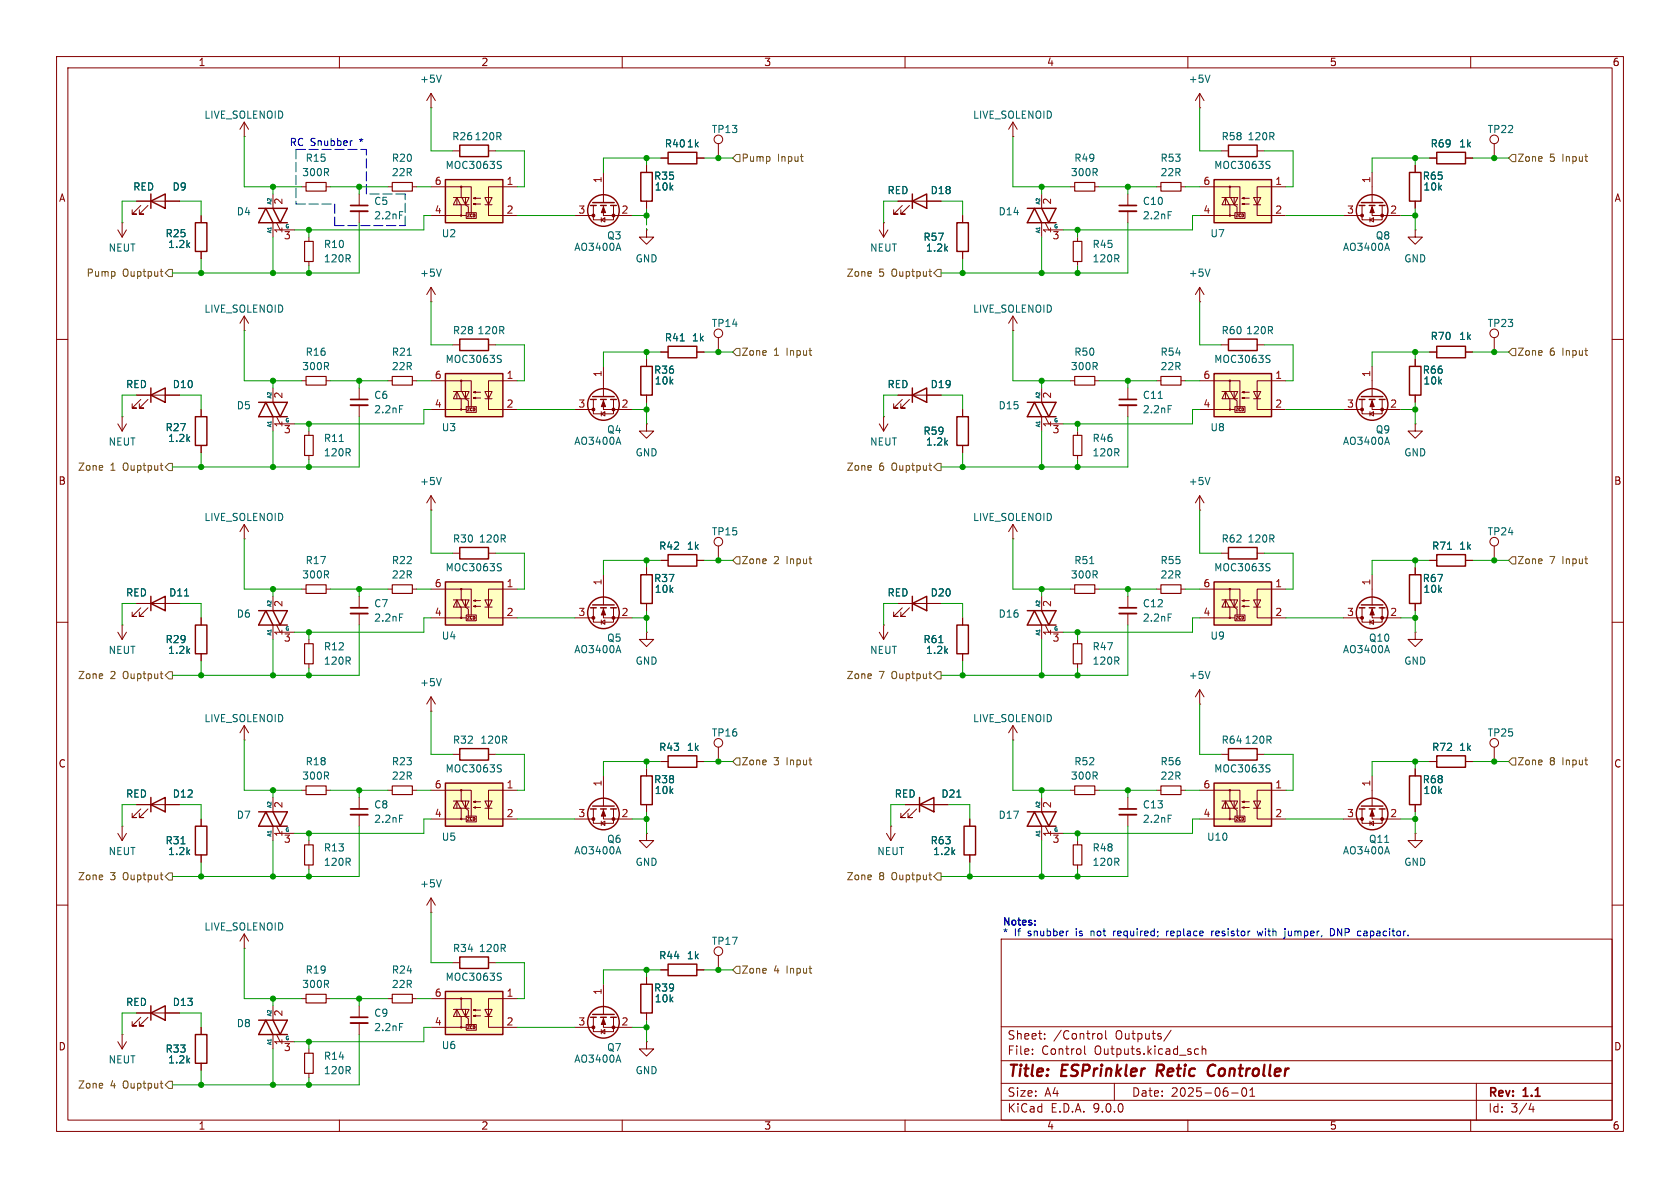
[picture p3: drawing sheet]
<svg xmlns="http://www.w3.org/2000/svg" width="297mm" height="210mm" viewBox="0 0 297 210" stroke-linecap="round" stroke-linejoin="round" font-family="sans-serif">
<defs><g id="words">
<g font-size="2.8" fill="#840000">
<text x="178" y="190.9">Title:</text>
<text x="187.7" y="190.9">ESPrinkler</text>
<text x="205.3" y="190.9">Retic</text>
<text x="215.2" y="190.9">Controller</text>
</g>
<g font-size="2.1" fill="#840000">
<text x="178" y="184">Sheet:</text>
<text x="186.2" y="184">/Control</text>
<text x="197.2" y="184">Outputs/</text>
<text x="178" y="186.7">File:</text>
<text x="184.1" y="186.7">Control</text>
<text x="193.5" y="186.7">Outputs.kicad_sch</text>
<text x="178" y="196.9">KiCad</text>
<text x="178" y="194.1">Size:</text>
<text x="184.7" y="194.1">A4</text>
<text x="185.7" y="196.9">E.D.A.</text>
<text x="193.3" y="196.9">9.0.0</text>
<text x="200" y="194.1">Date:</text>
<text x="207" y="194.1">2025-06-01</text>
<text x="263" y="194.3">Rev:</text>
<text x="263" y="196.9">Id:</text>
<text x="267.1" y="196.9">3/4</text>
<text x="269.4" y="194.3">1.1</text>
</g>
<g font-size="1.8" fill="#840000">
<text x="35" y="11.9">1</text>
<text x="85" y="11.9">2</text>
<text x="135" y="11.9">3</text>
<text x="185" y="11.9">4</text>
<text x="235" y="11.9">5</text>
<text x="285" y="11.9">6</text>
<text x="10.3" y="35.9">A</text>
<text x="285.3" y="35.9">A</text>
<text x="10.3" y="85.9">B</text>
<text x="285.3" y="85.9">B</text>
<text x="10.3" y="135.9">C</text>
<text x="285.3" y="135.9">C</text>
<text x="10.3" y="185.9">D</text>
<text x="285.3" y="185.9">D</text>
<text x="35" y="199.9">1</text>
<text x="85" y="199.9">2</text>
<text x="135" y="199.9">3</text>
<text x="185" y="199.9">4</text>
<text x="235" y="199.9">5</text>
<text x="285" y="199.9">6</text>
</g>
<g font-size="1.8" fill="#006464">
<text x="74.2" y="14.8">+5V</text>
<text x="210.1" y="14.8">+5V</text>
<text x="36" y="21.2">LIVE_SOLENOID</text>
<text x="125.7" y="23.7">TP13</text>
<text x="171.9" y="21.2">LIVE_SOLENOID</text>
<text x="262.9" y="23.7">TP22</text>
<text x="53.9" y="28.8">R15</text>
<text x="69.2" y="28.8">R20</text>
<text x="79.8" y="25">R26</text>
<text x="83.8" y="25">120R</text>
<text x="117.4" y="26.3">R40</text>
<text x="121.3" y="26.3">1k</text>
<text x="189.8" y="28.8">R49</text>
<text x="205.1" y="28.8">R53</text>
<text x="215.9" y="25">R58</text>
<text x="220.5" y="25">120R</text>
<text x="252.8" y="26.3">R69</text>
<text x="257.9" y="26.3">1k</text>
<text x="23.5" y="33.9">RED</text>
<text x="30.4" y="33.9">D9</text>
<text x="53.3" y="31.3">300R</text>
<text x="69.2" y="31.3">22R</text>
<text x="78.7" y="30.1">MOC3063S</text>
<text x="115.5" y="32">R35</text>
<text x="115.6" y="33.9">10k</text>
<text x="156.8" y="34.5">RED</text>
<text x="164.4" y="34.5">D18</text>
<text x="189.2" y="31.3">300R</text>
<text x="205.1" y="31.3">22R</text>
<text x="214.6" y="30.1">MOC3063S</text>
<text x="251.4" y="32">R65</text>
<text x="251.5" y="33.9">10k</text>
<text x="41.8" y="38.3">D4</text>
<text x="66" y="36.4">C5</text>
<text x="66" y="39">2.2nF</text>
<text x="176.4" y="38.3">D14</text>
<text x="201.9" y="36.4">C10</text>
<text x="201.9" y="39">2.2nF</text>
<text x="19.1" y="44.7">NEUT</text>
<text x="29.2" y="42.1">R25</text>
<text x="29.6" y="44">1.2k</text>
<text x="57.2" y="46.6">120R</text>
<text x="57.2" y="44">R10</text>
<text x="78" y="42.1">U2</text>
<text x="101.4" y="44.6">AO3400A</text>
<text x="107.2" y="42.5">Q3</text>
<text x="112.3" y="46.6">GND</text>
<text x="153.7" y="44.7">NEUT</text>
<text x="163.2" y="42.8">R57</text>
<text x="163.6" y="44.7">1.2k</text>
<text x="193" y="46.6">120R</text>
<text x="193" y="44">R45</text>
<text x="213.9" y="42.1">U7</text>
<text x="237.3" y="44.6">AO3400A</text>
<text x="243.1" y="42.5">Q8</text>
<text x="248.2" y="46.6">GND</text>
<text x="74.2" y="49.1">+5V</text>
<text x="210.1" y="49.1">+5V</text>
<text x="36" y="55.5">LIVE_SOLENOID</text>
<text x="80" y="59.3">R28</text>
<text x="84.3" y="59.3">120R</text>
<text x="125.7" y="58">TP14</text>
<text x="171.9" y="55.5">LIVE_SOLENOID</text>
<text x="215.9" y="59.3">R60</text>
<text x="220.2" y="59.3">120R</text>
<text x="262.9" y="58">TP23</text>
<text x="53.3" y="65.6">300R</text>
<text x="53.9" y="63.1">R16</text>
<text x="69.2" y="63.1">R21</text>
<text x="69.2" y="65.6">22R</text>
<text x="78.7" y="64.4">MOC3063S</text>
<text x="117.4" y="60.6">R41</text>
<text x="122.2" y="60.6">1k</text>
<text x="189.2" y="65.6">300R</text>
<text x="189.8" y="63.1">R50</text>
<text x="205.1" y="63.1">R54</text>
<text x="205.1" y="65.6">22R</text>
<text x="214.6" y="64.4">MOC3063S</text>
<text x="252.8" y="60.3">R70</text>
<text x="257.9" y="60.3">1k</text>
<text x="22.2" y="68.8">RED</text>
<text x="30.4" y="68.8">D10</text>
<text x="66" y="70.7">C6</text>
<text x="115.5" y="66.3">R36</text>
<text x="115.6" y="68.2">10k</text>
<text x="156.8" y="68.8">RED</text>
<text x="164.4" y="68.8">D19</text>
<text x="201.9" y="70.7">C11</text>
<text x="251.4" y="66.3">R66</text>
<text x="251.5" y="68.2">10k</text>
<text x="29.2" y="76.4">R27</text>
<text x="41.8" y="72.6">D5</text>
<text x="66" y="73.3">2.2nF</text>
<text x="78" y="76.4">U3</text>
<text x="107.2" y="76.8">Q4</text>
<text x="163.2" y="77.1">R59</text>
<text x="176.4" y="72.6">D15</text>
<text x="201.9" y="73.3">2.2nF</text>
<text x="213.9" y="76.4">U8</text>
<text x="243.1" y="76.8">Q9</text>
<text x="19.1" y="79">NEUT</text>
<text x="29.6" y="78.3">1.2k</text>
<text x="57.2" y="80.9">120R</text>
<text x="57.2" y="78.3">R11</text>
<text x="101.4" y="78.8">AO3400A</text>
<text x="112.3" y="80.9">GND</text>
<text x="153.7" y="79">NEUT</text>
<text x="163.6" y="79">1.2k</text>
<text x="193" y="80.9">120R</text>
<text x="193" y="78.3">R46</text>
<text x="237.3" y="78.8">AO3400A</text>
<text x="248.2" y="80.9">GND</text>
<text x="74.2" y="86">+5V</text>
<text x="210.1" y="86">+5V</text>
<text x="36" y="92.3">LIVE_SOLENOID</text>
<text x="125.7" y="94.8">TP15</text>
<text x="171.9" y="92.3">LIVE_SOLENOID</text>
<text x="262.9" y="94.8">TP24</text>
<text x="53.9" y="99.9">R17</text>
<text x="69.2" y="99.9">R22</text>
<text x="78.7" y="101.2">MOC3063S</text>
<text x="80" y="96.1">R30</text>
<text x="84.6" y="96.1">120R</text>
<text x="116.4" y="97.4">R42</text>
<text x="121.3" y="97.4">1k</text>
<text x="189.8" y="99.9">R51</text>
<text x="205.1" y="99.9">R55</text>
<text x="214.6" y="101.2">MOC3063S</text>
<text x="215.9" y="96.1">R62</text>
<text x="220.5" y="96.1">120R</text>
<text x="253.1" y="97.4">R71</text>
<text x="257.9" y="97.4">1k</text>
<text x="22.2" y="105.6">RED</text>
<text x="29.8" y="105.6">D11</text>
<text x="53.3" y="102.5">300R</text>
<text x="66" y="107.5">C7</text>
<text x="69.2" y="102.5">22R</text>
<text x="115.5" y="103.1">R37</text>
<text x="115.6" y="105">10k</text>
<text x="156.8" y="105.6">RED</text>
<text x="164.4" y="105.6">D20</text>
<text x="189.2" y="102.5">300R</text>
<text x="201.9" y="107.5">C12</text>
<text x="205.1" y="102.5">22R</text>
<text x="251.4" y="103.1">R67</text>
<text x="251.5" y="105">10k</text>
<text x="29.2" y="113.9">R29</text>
<text x="41.8" y="109.4">D6</text>
<text x="66" y="110.1">2.2nF</text>
<text x="78" y="113.3">U4</text>
<text x="107.2" y="113.6">Q5</text>
<text x="163.2" y="113.9">R61</text>
<text x="176.4" y="109.4">D16</text>
<text x="201.9" y="110.1">2.2nF</text>
<text x="213.9" y="113.3">U9</text>
<text x="241.9" y="113.6">Q10</text>
<text x="19.1" y="115.8">NEUT</text>
<text x="29.6" y="115.8">1.2k</text>
<text x="57.2" y="117.7">120R</text>
<text x="57.2" y="115.2">R12</text>
<text x="101.4" y="115.7">AO3400A</text>
<text x="112.3" y="117.7">GND</text>
<text x="153.7" y="115.8">NEUT</text>
<text x="163.6" y="115.8">1.2k</text>
<text x="193" y="117.7">120R</text>
<text x="193" y="115.2">R47</text>
<text x="237.3" y="115.7">AO3400A</text>
<text x="248.2" y="117.7">GND</text>
<text x="74.2" y="121.5">+5V</text>
<text x="210.1" y="120.2">+5V</text>
<text x="36" y="127.9">LIVE_SOLENOID</text>
<text x="80" y="131.7">R32</text>
<text x="84.8" y="131.7">120R</text>
<text x="125.7" y="130.4">TP16</text>
<text x="171.9" y="127.9">LIVE_SOLENOID</text>
<text x="215.9" y="131.7">R64</text>
<text x="220" y="131.7">120R</text>
<text x="262.9" y="130.4">TP25</text>
<text x="53.9" y="135.5">R18</text>
<text x="69.2" y="135.5">R23</text>
<text x="78.7" y="136.8">MOC3063S</text>
<text x="116.4" y="132.9">R43</text>
<text x="121.3" y="132.9">1k</text>
<text x="189.8" y="135.5">R52</text>
<text x="205.1" y="135.5">R56</text>
<text x="214.6" y="136.8">MOC3063S</text>
<text x="253.1" y="132.9">R72</text>
<text x="257.9" y="132.9">1k</text>
<text x="22.2" y="141.2">RED</text>
<text x="30.4" y="141.2">D12</text>
<text x="53.3" y="138">300R</text>
<text x="66" y="143.1">C8</text>
<text x="69.2" y="138">22R</text>
<text x="115.5" y="138.7">R38</text>
<text x="115.6" y="140.6">10k</text>
<text x="158.1" y="141.2">RED</text>
<text x="166.3" y="141.2">D21</text>
<text x="189.2" y="138">300R</text>
<text x="201.9" y="143.1">C13</text>
<text x="205.1" y="138">22R</text>
<text x="251.4" y="138.7">R68</text>
<text x="251.5" y="140.6">10k</text>
<text x="29.2" y="149.5">R31</text>
<text x="41.8" y="144.9">D7</text>
<text x="66" y="145.6">2.2nF</text>
<text x="78" y="148.8">U5</text>
<text x="107.2" y="149.2">Q6</text>
<text x="164.4" y="149.5">R63</text>
<text x="176.4" y="144.9">D17</text>
<text x="201.9" y="145.6">2.2nF</text>
<text x="213.3" y="148.8">U10</text>
<text x="241.9" y="149.2">Q11</text>
<text x="19.1" y="151.4">NEUT</text>
<text x="29.6" y="151.4">1.2k</text>
<text x="57.2" y="153.3">120R</text>
<text x="57.2" y="150.7">R13</text>
<text x="101.4" y="151.2">AO3400A</text>
<text x="112.3" y="153.3">GND</text>
<text x="155" y="151.4">NEUT</text>
<text x="164.9" y="151.4">1.2k</text>
<text x="193" y="153.3">120R</text>
<text x="193" y="150.7">R48</text>
<text x="237.3" y="151.2">AO3400A</text>
<text x="248.2" y="153.3">GND</text>
<text x="74.2" y="157.1">+5V</text>
<text x="36" y="164.7">LIVE_SOLENOID</text>
<text x="125.7" y="167.2">TP17</text>
<text x="53.9" y="172.3">R19</text>
<text x="69.2" y="172.3">R24</text>
<text x="78.7" y="173.6">MOC3063S</text>
<text x="80" y="168.5">R34</text>
<text x="84.6" y="168.5">120R</text>
<text x="116.4" y="169.8">R44</text>
<text x="121.3" y="169.8">1k</text>
<text x="22.2" y="178">RED</text>
<text x="30.4" y="178">D13</text>
<text x="53.3" y="174.9">300R</text>
<text x="66" y="179.9">C9</text>
<text x="69.2" y="174.9">22R</text>
<text x="115.5" y="175.5">R39</text>
<text x="115.6" y="177.4">10k</text>
<text x="41.8" y="181.8">D8</text>
<text x="66" y="182.5">2.2nF</text>
<text x="78" y="185.6">U6</text>
<text x="19.1" y="188.2">NEUT</text>
<text x="29.2" y="186.3">R33</text>
<text x="29.6" y="188.2">1.2k</text>
<text x="57.2" y="190.1">120R</text>
<text x="57.2" y="187.6">R14</text>
<text x="101.4" y="188.1">AO3400A</text>
<text x="107.2" y="186">Q7</text>
<text x="112.3" y="190.1">GND</text>
</g>
<g font-size="1.8" fill="#0000c2">
<text x="51.1" y="26">RC Snubber</text>
<text x="63.7" y="26">*</text>
<text x="177.2" y="165.7">*</text>
<text x="177.2" y="164">Notes:</text>
<text x="179.3" y="165.7">If</text>
<text x="181.8" y="165.7">snubber</text>
<text x="190.5" y="165.7">is</text>
<text x="193.4" y="165.7">not</text>
<text x="197.6" y="165.7">required;</text>
<text x="207.2" y="165.7">replace</text>
<text x="215.4" y="165.7">resistor</text>
<text x="223.8" y="165.7">with</text>
<text x="228.8" y="165.7">jumper,</text>
<text x="237" y="165.7">DNP</text>
<text x="242.1" y="165.7">capacitor.</text>
</g>
<g font-size="1.8" fill="#725600">
<text x="131" y="28.8">Pump</text>
<text x="137.4" y="28.8">Input</text>
<text x="268.2" y="28.8">Zone</text>
<text x="273.9" y="28.8">5</text>
<text x="276.3" y="28.8">Input</text>
<text x="15.2" y="49.1">Pump</text>
<text x="21.6" y="49.1">Ouptput</text>
<text x="149.6" y="49.1">Zone</text>
<text x="155.4" y="49.1">5</text>
<text x="157.7" y="49.1">Ouptput</text>
<text x="131" y="63.1">Zone</text>
<text x="136.8" y="63.1">1</text>
<text x="139.1" y="63.1">Input</text>
<text x="268.2" y="63.1">Zone</text>
<text x="273.9" y="63.1">6</text>
<text x="276.3" y="63.1">Input</text>
<text x="13.7" y="83.4">Zone</text>
<text x="19.5" y="83.4">1</text>
<text x="21.8" y="83.4">Ouptput</text>
<text x="149.6" y="83.4">Zone</text>
<text x="155.4" y="83.4">6</text>
<text x="157.7" y="83.4">Ouptput</text>
<text x="131" y="99.9">Zone</text>
<text x="136.8" y="99.9">2</text>
<text x="139.1" y="99.9">Input</text>
<text x="268.2" y="99.9">Zone</text>
<text x="273.9" y="99.9">7</text>
<text x="276.3" y="99.9">Input</text>
<text x="13.7" y="120.2">Zone</text>
<text x="19.5" y="120.2">2</text>
<text x="21.8" y="120.2">Ouptput</text>
<text x="149.6" y="120.2">Zone</text>
<text x="155.4" y="120.2">7</text>
<text x="157.7" y="120.2">Ouptput</text>
<text x="131" y="135.5">Zone</text>
<text x="136.8" y="135.5">3</text>
<text x="139.1" y="135.5">Input</text>
<text x="268.2" y="135.5">Zone</text>
<text x="273.9" y="135.5">8</text>
<text x="276.3" y="135.5">Input</text>
<text x="13.7" y="155.8">Zone</text>
<text x="19.5" y="155.8">3</text>
<text x="21.8" y="155.8">Ouptput</text>
<text x="149.6" y="155.8">Zone</text>
<text x="155.4" y="155.8">8</text>
<text x="157.7" y="155.8">Ouptput</text>
<text x="131" y="172.3">Zone</text>
<text x="136.8" y="172.3">4</text>
<text x="139.1" y="172.3">Input</text>
<text x="13.7" y="192.6">Zone</text>
<text x="19.5" y="192.6">4</text>
<text x="21.8" y="192.6">Ouptput</text>
</g>
<g font-size="1.8" fill="#a90000">
<text x="76.8" y="32.8">6</text>
<text x="89.5" y="32.8">1</text>
<text x="106.4" y="32.5" transform="rotate(-90 106.4 32.5)">1</text>
<text x="212.7" y="32.8">6</text>
<text x="225.4" y="32.8">1</text>
<text x="242.3" y="32.5" transform="rotate(-90 242.3 32.5)">1</text>
<text x="50.2" y="41.3" transform="rotate(-90 50.2 41.3)">1</text>
<text x="50.2" y="36.3" transform="rotate(-90 50.2 36.3)">2</text>
<text x="76.8" y="37.8">4</text>
<text x="89.5" y="37.8">2</text>
<text x="102.2" y="37.8">3</text>
<text x="109.8" y="37.8">2</text>
<text x="186.1" y="41.3" transform="rotate(-90 186.1 41.3)">1</text>
<text x="186.1" y="36.3" transform="rotate(-90 186.1 36.3)">2</text>
<text x="212.7" y="37.8">4</text>
<text x="225.4" y="37.8">2</text>
<text x="238.1" y="37.8">3</text>
<text x="245.7" y="37.8">2</text>
<text x="50.1" y="42.6">3</text>
<text x="186" y="42.6">3</text>
<text x="50.2" y="70.6" transform="rotate(-90 50.2 70.6)">2</text>
<text x="76.8" y="67.1">6</text>
<text x="89.5" y="67.1">1</text>
<text x="106.4" y="66.7" transform="rotate(-90 106.4 66.7)">1</text>
<text x="186.1" y="70.6" transform="rotate(-90 186.1 70.6)">2</text>
<text x="212.7" y="67.1">6</text>
<text x="225.4" y="67.1">1</text>
<text x="242.3" y="66.7" transform="rotate(-90 242.3 66.7)">1</text>
<text x="50.1" y="76.9">3</text>
<text x="50.2" y="75.6" transform="rotate(-90 50.2 75.6)">1</text>
<text x="76.8" y="72.1">4</text>
<text x="89.5" y="72.1">2</text>
<text x="102.2" y="72.1">3</text>
<text x="109.8" y="72.1">2</text>
<text x="186" y="76.9">3</text>
<text x="186.1" y="75.6" transform="rotate(-90 186.1 75.6)">1</text>
<text x="212.7" y="72.1">4</text>
<text x="225.4" y="72.1">2</text>
<text x="238.1" y="72.1">3</text>
<text x="245.7" y="72.1">2</text>
<text x="50.2" y="107.4" transform="rotate(-90 50.2 107.4)">2</text>
<text x="76.8" y="103.9">6</text>
<text x="89.5" y="103.9">1</text>
<text x="106.4" y="103.6" transform="rotate(-90 106.4 103.6)">1</text>
<text x="186.1" y="107.4" transform="rotate(-90 186.1 107.4)">2</text>
<text x="212.7" y="103.9">6</text>
<text x="225.4" y="103.9">1</text>
<text x="242.3" y="103.6" transform="rotate(-90 242.3 103.6)">1</text>
<text x="50.1" y="113.7">3</text>
<text x="50.2" y="112.5" transform="rotate(-90 50.2 112.5)">1</text>
<text x="76.8" y="109">4</text>
<text x="89.5" y="109">2</text>
<text x="102.2" y="109">3</text>
<text x="109.8" y="109">2</text>
<text x="186" y="113.7">3</text>
<text x="186.1" y="112.5" transform="rotate(-90 186.1 112.5)">1</text>
<text x="212.7" y="109">4</text>
<text x="225.4" y="109">2</text>
<text x="238.1" y="109">3</text>
<text x="245.7" y="109">2</text>
<text x="50.2" y="142.9" transform="rotate(-90 50.2 142.9)">2</text>
<text x="76.8" y="139.4">6</text>
<text x="89.5" y="139.4">1</text>
<text x="106.4" y="139.1" transform="rotate(-90 106.4 139.1)">1</text>
<text x="186.1" y="142.9" transform="rotate(-90 186.1 142.9)">2</text>
<text x="212.7" y="139.4">6</text>
<text x="225.4" y="139.4">1</text>
<text x="242.3" y="139.1" transform="rotate(-90 242.3 139.1)">1</text>
<text x="50.1" y="149.3">3</text>
<text x="50.2" y="148" transform="rotate(-90 50.2 148)">1</text>
<text x="76.8" y="144.5">4</text>
<text x="89.5" y="144.5">2</text>
<text x="102.2" y="144.5">3</text>
<text x="109.8" y="144.5">2</text>
<text x="186" y="149.3">3</text>
<text x="186.1" y="148" transform="rotate(-90 186.1 148)">1</text>
<text x="212.7" y="144.5">4</text>
<text x="225.4" y="144.5">2</text>
<text x="238.1" y="144.5">3</text>
<text x="245.7" y="144.5">2</text>
<text x="50.2" y="179.8" transform="rotate(-90 50.2 179.8)">2</text>
<text x="76.8" y="176.3">6</text>
<text x="89.5" y="176.3">1</text>
<text x="106.4" y="176" transform="rotate(-90 106.4 176)">1</text>
<text x="50.2" y="184.9" transform="rotate(-90 50.2 184.9)">1</text>
<text x="76.8" y="181.4">4</text>
<text x="89.5" y="181.4">2</text>
<text x="102.2" y="181.4">3</text>
<text x="109.8" y="181.4">2</text>
<text x="50.1" y="186.1">3</text>
</g>
<g font-size=".9" fill="#006464">
<text x="48" y="41.4" transform="rotate(-90 48 41.4)">A1</text>
<text x="48" y="36.3" transform="rotate(-90 48 36.3)">A2</text>
<text x="50.3" y="40.4">G</text>
<text x="183.9" y="41.4" transform="rotate(-90 183.9 41.4)">A1</text>
<text x="183.9" y="36.3" transform="rotate(-90 183.9 36.3)">A2</text>
<text x="186.2" y="40.4">G</text>
<text x="48" y="70.6" transform="rotate(-90 48 70.6)">A2</text>
<text x="183.9" y="70.6" transform="rotate(-90 183.9 70.6)">A2</text>
<text x="48" y="75.7" transform="rotate(-90 48 75.7)">A1</text>
<text x="50.3" y="74.7">G</text>
<text x="183.9" y="75.7" transform="rotate(-90 183.9 75.7)">A1</text>
<text x="186.2" y="74.7">G</text>
<text x="48" y="107.4" transform="rotate(-90 48 107.4)">A2</text>
<text x="183.9" y="107.4" transform="rotate(-90 183.9 107.4)">A2</text>
<text x="48" y="112.5" transform="rotate(-90 48 112.5)">A1</text>
<text x="50.3" y="111.5">G</text>
<text x="183.9" y="112.5" transform="rotate(-90 183.9 112.5)">A1</text>
<text x="186.2" y="111.5">G</text>
<text x="48" y="143" transform="rotate(-90 48 143)">A2</text>
<text x="183.9" y="143" transform="rotate(-90 183.9 143)">A2</text>
<text x="48" y="148.1" transform="rotate(-90 48 148.1)">A1</text>
<text x="50.3" y="147.1">G</text>
<text x="183.9" y="148.1" transform="rotate(-90 183.9 148.1)">A1</text>
<text x="186.2" y="147.1">G</text>
<text x="48" y="179.8" transform="rotate(-90 48 179.8)">A2</text>
<text x="48" y="184.9" transform="rotate(-90 48 184.9)">A1</text>
<text x="50.3" y="183.9">G</text>
</g>
<g font-size=".7" fill="#840000">
<text x="82.4" y="38.6">ZCD</text>
<text x="218.3" y="38.6">ZCD</text>
<text x="82.4" y="72.9">ZCD</text>
<text x="218.3" y="72.9">ZCD</text>
<text x="82.4" y="109.7">ZCD</text>
<text x="218.3" y="109.7">ZCD</text>
<text x="82.4" y="145.3">ZCD</text>
<text x="218.3" y="145.3">ZCD</text>
<text x="82.4" y="182.1">ZCD</text>
</g>
</g></defs>
<g fill="none" stroke="#840000" stroke-width=".18">
<path d="M10 10h277v190h-277zM12 12h273v186h-273zM60 10v2M110 10v2M160 10v2M210 10v2M260 10v2M101.6 38.1h3.3M104.9 36.3v2.6h3.6v-2.6M106.3 38.9l.6-.4v.7zM106.3 38.5v.7M106.7 36.3v1.8h5.1"/>
<path d="M106.7 30.5v5.3M114.3 29.2v1.3M114.3 35.6v1.2M116.8 27.9h1.3M123.2 27.9h1.3M127 25.4v2.5M114.3 40.6v1.3h1.3l-1.3 1.3-1.3-1.3h1.3M114.3 40.6h.1M127 59.7v2.5M264.2 59.7v2.5M10 60h2M20.8 74.9l.8 1.3"/>
<path d="M21.6 73.7h.1M21.6 73.7v2.5M22.4 74.9l-.8 1.3M35.6 72.4v1.3M35.6 78.7v1.3M53.3 67.3h.8M57.7 67.3h.7M68.6 67.3h.7M72.9 67.3h.8M80 61h1.3M86.4 61h1.2M116.8 62.2h1.3"/>
<path d="M123.2 62.2h1.3M237.5 72.4h3.3M240.8 70.6v2.6h3.5v-2.6M242.2 73.2l.6-.4v.7zM242.2 72.8v.7M242.6 70.6v1.8h5M242.6 64.8v5.3M250.2 63.5v1.3M250.2 69.9v1.2M252.7 62.2h1.3M259.1 62.2h1.2M285 60h2"/>
<path d="M43.2 95.3h.1M43.2 92.7l-.8 1.3M43.2 92.7l.7 1.3M43.2 92.7v2.6M10 110h2M48.3 105.4v2.6M48.3 110.5v2.5M48.9 110.5l.6 1.3h2.6M190.5 113v.8M190.5 117.3v.8M285 110h2M106.7 137.2v5.3"/>
<path d="M116.8 134.6h1.3M123.2 134.6h1.3M127 132.1v2.5M189.2 139.7h.8M193.5 139.7h.8M35.6 144.8v1.3M35.6 151.1v1.3M101.6 144.8h3.3M104.9 143v2.5h3.6v-2.5M106.3 145.5l.6-.3v.7zM106.3 145.2v.7M106.7 143v1.8h5.1"/>
<path d="M10 160h2M104.9 179.8v2.6h3.6v-2.6M106.7 179.8v1.8h5.1M106.7 174v5.3M116.8 171.5h1.3M123.2 171.5h1.3M127 168.9v2.6M177 166h108v32h-108zM285 160h2M60 198v2M101.6 181.6h3.3M106.3 182.4l.6-.4v.8z"/>
<path d="M106.3 182v.8M110 198v2M114.3 184.2v1.2h1.3l-1.3 1.3-1.3-1.3h1.3M114.3 184.2h.1M160 198v2M177 194.5h108M177 191.5h108M177 187.5h108M177 181.5h108M182.5 186.3v.1M182.5 185.5v.1M184.7 183.6v.1"/>
<path d="M184.7 182.8v.1M191.7 184.9v1.3l.3 .2M194.1 182.8l.4-.1 .3 .3v.4l-.1 .2-.4 .1-.2-.1M195.5 182.2v1.3l.2 .2M197 191.5v3M207 182.1l-1.3 2M210 198v2M211.2 186.3l.3 .1 .4-.1M211.9 185.5l-.4-.1-.3 .1M212.5 185.5l.2-.1 .4 .1 .1 .9M212.5 184.9v1.5M217.7 193.2h1.2"/>
<path d="M219.7 192.4l.2-.1a.81 .81 0 0 1 .6 .6 .81 .81 0 0 1-.3 .8l-.2 .1a.81 .81 0 0 1-.3-1.4zM221 193.8h.8M221 192.7l.4-.4v1.5M260 198v2M261 191.5v6.5M270.7 195l-.4 1.1h.9M271 195.6v1"/>
<circle cx="127" cy="24.6" r=".76"/>
<circle cx="127" cy="58.9" r=".76"/>
<circle cx="264.2" cy="58.9" r=".76"/>
<circle cx="127" cy="131.3" r=".76"/>
<circle cx="127" cy="168.1" r=".76"/>
</g>
<path d="M204.7 188.2l-.3 2M214.5 188.2a1.13 1.13 0 0 0-1 .7 1.13 1.13 0 0 0 .3 1.2l.3 .1 .5-.1" fill="none" stroke="#840000" stroke-width=".4"/>
<path d="M54.1 66.5h3.6v1.6h-3.6zM69.3 66.5h3.6v1.6h-3.6zM189.7 113.8h1.6v3.5h-1.6zM190 138.9h3.5v1.6h-3.5z" fill="none" stroke="#840000" stroke-width=".2"/>
<g fill="none" stroke="#840000" stroke-width=".25">
<path d="M104.4 36.3h1M104.8 35.8h3.8M106.2 36.3h1M107.9 36.3h1.1M113.3 30.5h2v5.1h-2zM118.1 26.9h5.1v2.1h-5.1zM81.3 59.9h5.1v2.1h-5.1zM34.5 73.7h2.1v5h-2.1zM118.1 61.2h5.1v2h-5.1zM240.3 70.6h1M240.7 70.1h3.8M242.1 70.6h1"/>
<path d="M243.8 70.6h1.1M249.2 64.8h2v5.1h-2zM254 61.2h5.1v2h-5.1zM45.7 108h5.1l-1.3 2.5-1.2-2.5M48.3 110.5l-1.3-2.5-1.3 2.5h5.1M118.1 133.6h5.1v2h-5.1zM34.5 146.1h2.1v5h-2.1zM104.4 143h1M104.8 142.5h3.8M106.2 143h1M107.9 143h1.1M104.4 179.8h1"/>
<path d="M104.8 179.3h3.8M106.2 179.8h1M107.9 179.8h1.1M118.1 170.4h5.1v2.1h-5.1z"/>
<circle cx="106.7" cy="37.2" r="2.79"/>
<circle cx="242.6" cy="71.5" r="2.79"/>
<circle cx="106.7" cy="143.9" r="2.79"/>
<circle cx="106.7" cy="180.7" r="2.79"/>
</g>
<g fill="#840000" stroke="#840000" stroke-width=".18">
<path d="M106.7 143.3l.4 1h-.8z"/>
<path d="M106.7 180.1l.4 1h-.8z"/>
<path d="M106.7 36.6l.4 1h-.8z"/>
<path d="M242.6 70.9l.4 1h-.8z"/>
<circle cx="104.9" cy="144.8" r=".25"/>
<circle cx="108.5" cy="144.8" r=".25"/>
<circle cx="104.9" cy="181.6" r=".25"/>
<circle cx="108.5" cy="181.6" r=".25"/>
<circle cx="104.9" cy="38.1" r=".25"/>
<circle cx="108.5" cy="38.1" r=".25"/>
<circle cx="240.8" cy="72.4" r=".25"/>
<circle cx="244.3" cy="72.4" r=".25"/>
</g>
<path d="M109.3 43l.4 1.3M72 62.8h.7M120.3 60.3h.7M245.2 77.3l.4 1.3M32 149.2h.7M109.3 149.7l.4 1.2M109.3 186.5l.4 1.3" fill="none" stroke="#006464" stroke-width=".18"/>
<path d="M78.7 31.8h10.2v7.6h-10.2z" fill="#ffffc2"/>
<g fill="none" stroke="#840000" stroke-width=".18">
<path d="M53.3 33h.8M57.7 33h.7M76.2 33h5.3v1.9M80 26.7h1.3M80.1 34.9h2.8l-.6 1.3-.6-1.3M80.8 34.9v1.3M81.4 36.2l-.6-1.3-.7 1.3h2.8M81.5 33h1.8v4.6M81.5 36.2v1.9h-5.3M81.5 38.1h.9M82.3 34.9v1.3l.5 .4v1M82.4 37.6h1.8v1h-1.8z"/>
<path d="M83.7 35.1l.4-.2v.3l-.4-.1h1.3M83.7 36.1l.4-.2v.3l-.4-.1h1.3M85.7 34.9h1.3l-.6 1.3zM85.7 36.2h1.3M86.4 26.7h1.2M91.4 33h-5v5.1h5M237.5 38.1h3.3M240.8 36.3v2.6h3.5v-2.6M242.2 38.9l.6-.4v.7zM242.2 38.5v.7M242.6 36.3v1.8h5M242.6 30.5v5.3"/>
<path d="M250.2 29.2v1.3M250.2 35.6v1.2M252.7 27.9h1.3M259.1 27.9h1.2M264.2 25.4v2.5M43.2 58.4h.1M43.2 55.9l-.8 1.3M43.2 55.9l.7 1.3M43.2 55.9v2.5M250.2 40.6v1.3h1.3l-1.3 1.3-1.3-1.3h1.3M250.2 40.6h.1M20.8 111.8l.8 1.2"/>
<path d="M21.6 110.5h.1M21.6 110.5v2.5M22.4 111.8l-.8 1.2M24.1 106.7h7.6M24.9 107.4l-1.5 1.6h.7h-.7v-.8M26.2 107.4l-1.6 1.6h.8h-.8v-.8M35.6 109.2v1.3M35.6 115.6v1.2"/>
<circle cx="81.5" cy="38.1" r=".13"/>
<circle cx="81.5" cy="33" r=".13"/>
<circle cx="264.2" cy="24.6" r=".76"/>
</g>
<g fill="none" stroke="#840000" stroke-width=".25">
<path d="M78.7 31.8h10.2v7.6h-10.2zM81.3 25.7h5.1v2h-5.1zM240.3 36.3h1M240.7 35.8h3.8M242.1 36.3h1M243.8 36.3h1.1M249.2 30.5h2v5.1h-2zM254 26.9h5.1v2.1h-5.1zM26.7 106.7l2.5-1.3v2.6zM26.7 105.4v2.6M34.5 110.5h2.1v5.1h-2.1z"/>
<circle cx="242.6" cy="37.2" r="2.79"/>
</g>
<path d="M88.1 28.5l.5 .1M88.4 29.2l.2 .2-.2 .4M245.2 43l.4 1.3M32.6 105.4h.8" fill="none" stroke="#006464" stroke-width=".18"/>
<g fill="#840000" stroke="#840000" stroke-width=".18">
<path d="M242.6 36.6l.4 1h-.8z"/>
<circle cx="240.8" cy="38.1" r=".25"/>
<circle cx="244.3" cy="38.1" r=".25"/>
</g>
<path d="M54.1 32.3h3.6v1.5h-3.6z" fill="none" stroke="#840000" stroke-width=".2"/>
<path d="M214.6 31.8h10.2v7.6h-10.2z" fill="#ffffc2"/>
<g fill="none" stroke="#840000" stroke-width=".18">
<path d="M212.1 33h5.3v1.9M216 34.9h2.8l-.6 1.3-.6-1.3M216.7 34.9v1.3M217.3 36.2l-.6-1.3-.7 1.3h2.8M217.4 33h1.8v4.6M217.4 36.2v1.9h-5.3M217.4 38.1h.9M218.2 34.9v1.3l.5 .4v1M218.3 37.6h1.8v1h-1.8zM219.6 35.1l.4-.2v.3l-.4-.1h1.3M219.6 36.1l.4-.2v.3l-.4-.1h1.3M221.6 34.9h1.3l-.7 1.3z"/>
<path d="M221.6 36.2h1.3M227.3 33h-5.1v5.1h5.1M212.1 53.3h.1M212.1 50.8l-.8 1.3M212.1 50.8l.8 1.3M212.1 50.8v2.5M215.9 61h1.3M222.2 61h1.3"/>
<circle cx="217.4" cy="38.1" r=".13"/>
<circle cx="217.4" cy="33" r=".13"/>
</g>
<path d="M214.6 31.8h10.2v7.6h-10.2zM217.2 59.9h5v2.1h-5z" fill="none" stroke="#840000" stroke-width=".25"/>
<path d="M224 28.5l.5 .1M224.3 29.2l.2 .2-.2 .4M213.9 47.6l-.4 1.2" fill="none" stroke="#006464" stroke-width=".18"/>
<path d="M214.6 66h10.2v7.7h-10.2z" fill="#ffffc2"/>
<g fill="none" stroke="#840000" stroke-width=".18">
<path d="M76.2 19.1h.1M76.2 16.5v2.6M76.2 16.5l-.8 1.3M76.2 16.5l.8 1.3M212.1 19.1h.1M212.1 16.5v2.6M212.1 16.5l-.8 1.3M212.1 16.5l.8 1.3M43.2 24.1h.1M43.2 21.6l-.8 1.3M43.2 21.6l.7 1.3M43.2 21.6v2.5"/>
<path d="M48.3 34.3v2.5M48.3 39.4v2.5M48.9 39.4l.6 1.2h2.6M63.5 34.3v2M63.5 37.3v2.1M68.6 33h.7M72.9 33h.8M189.2 33h.8M193.5 33h.8M199.4 34.3v2M199.4 37.3v2.1M204.5 33h.7"/>
<path d="M208.8 33h.7M215.9 26.7h1.3M222.2 26.7h1.3M54.6 41.9v.8M54.6 46.2v.8M76.2 53.3h.1M76.2 50.8l-.8 1.3M76.2 50.8l.8 1.3M76.2 50.8v2.5M199.4 68.6v2M199.4 71.6v2.1M204.5 67.3h.7"/>
<path d="M208.8 67.3h.7M212.1 67.3h5.3v1.9M216 69.2h2.8l-.6 1.3-.6-1.3M216.7 69.2v1.3M217.3 70.5l-.6-1.3-.7 1.3h2.8M217.4 67.3h1.8v4.6M217.4 70.5v1.9h-5.3M217.4 72.4h.9M218.2 69.2v1.3l.5 .4v1M218.3 71.9h1.8v1h-1.8zM219.6 69.3l.4-.1v.3l-.4-.2h1.3M219.6 70.4l.4-.2v.3l-.4-.1h1.3"/>
<path d="M221.6 69.2h1.3l-.7 1.3zM221.6 70.5h1.3M227.3 67.3h-5.1v5.1h5.1M250.2 74.9v1.3h1.3l-1.3 1.3-1.3-1.3h1.3M250.2 74.9h.1M212.1 90.2h.1M212.1 87.6v2.6M212.1 87.6l-.8 1.3M212.1 87.6l.8 1.3M252.7 99.1h1.3M259.1 99.1h1.2M54.6 113v.8"/>
<path d="M54.6 117.3v.8M189.2 104.1h.8M193.5 104.1h.8M199.4 105.4v2M199.4 108.5v2M204.5 104.1h.7M208.8 104.1h.7M237.5 109.2h3.3M240.8 107.4v2.6h3.5v-2.6M242.2 110l.6-.4v.8zM242.2 109.6v.8M242.6 107.4v1.8h5"/>
<path d="M242.6 101.6v5.3M250.2 100.3v1.3M250.2 106.7v1.3M204.5 139.7h.7M208.8 139.7h.7M212.1 124.5h.1M212.1 121.9l-.8 1.3M212.1 121.9l.8 1.3M212.1 121.9v2.6M215.9 133.4h1.3M222.2 133.4h1.3M242.6 137.2v5.3"/>
<path d="M250.2 135.9v1.3M252.7 134.6h1.3M259.1 134.6h1.2M199.4 141v2M199.4 144v2.1M237.5 144.8h3.3M240.8 143v2.5h3.5v-2.5M242.2 145.5l.6-.3v.7zM242.2 145.2v.7M242.6 143v1.8h5M250.2 147.3v1.3h1.3l-1.3 1.3-1.3-1.3h1.3M250.2 147.3h.1"/>
<path d="M250.2 142.2v1.3"/>
<circle cx="217.4" cy="67.3" r=".13"/>
<circle cx="217.4" cy="72.4" r=".13"/>
</g>
<g fill="none" stroke="#840000" stroke-width=".25">
<path d="M45.7 36.8h5.1l-1.3 2.6-1.2-2.6M48.3 39.4l-1.3-2.6-1.3 2.6h5.1M217.2 25.7h5v2h-5zM214.6 66h10.2v7.7h-10.2zM254 98h5.1v2.1h-5.1zM240.3 107.4h1M240.7 106.9h3.8M242.1 107.4h1M243.8 107.4h1.1M249.2 101.6h2v5.1h-2zM217.2 132.3h5v2.1h-5zM249.2 137.2h2v5h-2z"/>
<path d="M254 133.6h5.1v2h-5.1zM240.3 143h1M240.7 142.5h3.8M242.1 143h1M243.8 143h1.1"/>
<circle cx="242.6" cy="108.3" r="2.79"/>
<circle cx="242.6" cy="143.9" r="2.79"/>
</g>
<g fill="none" stroke="#006464" stroke-width=".18">
<path d="M78 13.3l-.4 1.2M213.9 13.3l-.4 1.2M70.6 37.4h.6M206.5 37.4h.6M78 47.6l-.4 1.2M204.8 70.4h.7M206.5 71.7h.6M224 62.8l.5 .1M224.3 63.5l.2 .2-.2 .4M192.6 99.6h.8M213.9 84.4l-.4 1.3M255.9 97.1h.7"/>
<path d="M206.5 108.5h.6M213.9 118.7l-.4 1.3M245.2 114.1l.4 1.3M206.5 144.1h.6M245.2 149.7l.4 1.2"/>
</g>
<path d="M62 36.3h3M197.9 36.3h3M197.9 70.6h3M197.9 107.4h3M197.9 143h3" fill="none" stroke="#840000" stroke-width=".3"/>
<path d="M62 37.3h3M197.9 37.3h3M197.9 71.6h3M197.9 108.5h3M197.9 144h3" fill="none" stroke="#840000" stroke-width=".33"/>
<g fill="#840000" stroke="#840000" stroke-width=".18">
<path d="M242.6 143.3l.4 1h-.8z"/>
<path d="M242.6 107.7l.4 1h-.8z"/>
<circle cx="240.8" cy="144.8" r=".25"/>
<circle cx="244.3" cy="144.8" r=".25"/>
<circle cx="240.8" cy="109.2" r=".25"/>
<circle cx="244.3" cy="109.2" r=".25"/>
</g>
<path d="M69.3 32.3h3.6v1.5h-3.6zM190 32.3h3.5v1.5h-3.5zM205.2 32.3h3.6v1.5h-3.6zM53.8 42.7h1.6v3.5h-1.6zM205.2 66.5h3.6v1.6h-3.6zM53.8 113.8h1.6v3.5h-1.6zM190 103.4h3.5v1.5h-3.5zM205.2 103.4h3.6v1.5h-3.6zM205.2 138.9h3.6v1.6h-3.6z" fill="none" stroke="#840000" stroke-width=".2"/>
<path d="M214.6 138.4h10.2v7.7h-10.2z" fill="#ffffc2"/>
<g fill="none" stroke="#840000" stroke-width=".18">
<path d="M215.9 97.8h1.3M222.2 97.8h1.3M212.1 139.7h5.3v1.9M217.4 139.7h1.8v4.6M227.3 139.7h-5.1v5.1h5.1M216 141.6h2.8l-.6 1.3-.6-1.3M216.7 141.6v1.3M217.3 142.9l-.6-1.3-.7 1.3h2.8M217.4 142.9v1.9h-5.3M217.4 144.8h.9M218.2 141.6v1.3l.5 .4v1M218.3 144.3h1.8v1h-1.8z"/>
<path d="M219.6 141.7l.4-.1v.3l-.4-.2h1.3M219.6 142.7l.4-.1v.3l-.4-.2h1.3M221.6 141.6h1.3l-.7 1.3zM221.6 142.9h1.3"/>
<circle cx="217.4" cy="139.7" r=".13"/>
<circle cx="217.4" cy="144.8" r=".13"/>
</g>
<path d="M217.2 96.8h5v2h-5zM214.6 138.4h10.2v7.7h-10.2z" fill="none" stroke="#840000" stroke-width=".25"/>
<path d="M224 135.2l.5 .1M224.3 135.9l.2 .2-.2 .4" fill="none" stroke="#006464" stroke-width=".18"/>
<path d="M214.6 102.9h10.2v7.6h-10.2z" fill="#ffffc2"/>
<g fill="none" stroke="#840000" stroke-width=".18">
<path d="M156.2 39.4h.1M156.2 39.4v2.5M158.7 35.6h7.7M159.5 36.3l-1.5 1.5h.7h-.7v-.7M160.8 36.3l-1.5 1.5h.7h-.7v-.7M170.2 38.1v1.3M179.1 24.1h.1M179.1 21.6l-.8 1.3M179.1 21.6l.7 1.3M179.1 21.6v2.5M184.1 34.3v2.5M184.1 39.4v2.5"/>
<path d="M184.8 39.4l.6 1.2h2.6M155.4 40.6l.8 1.3M157 40.6l-.8 1.3M170.2 44.5v1.2M179.1 58.4h.1M179.1 55.9v2.5M179.1 55.9l-.8 1.3M179.1 55.9l.7 1.3M48.3 68.6v2.5M48.3 73.7v2.5M48.9 73.7l.6 1.2h2.6M54.6 76.2v.8"/>
<path d="M63.5 68.6v2M63.5 71.6v2.1M101.6 72.4h3.3M104.9 70.6v2.6h3.6v-2.6M106.3 73.2l.6-.4v.7zM106.3 72.8v.7M106.7 70.6v1.8h5.1M106.7 64.8v5.3M114.3 74.9v1.3h1.3l-1.3 1.3-1.3-1.3h1.3M114.3 74.9h.1M155.4 74.9l.8 1.3M156.2 73.7h.1"/>
<path d="M156.2 73.7v2.5M157 74.9l-.8 1.3M158.7 69.9h7.7M159.5 70.6l-1.5 1.5h.7h-.7v-.7M160.8 70.6l-1.5 1.5h.7h-.7v-.7M170.2 72.4v1.3M170.2 78.7v1.3M184.1 68.6v2.5M184.1 73.7v2.5M184.8 73.7l.6 1.2h2.6M189.2 67.3h.8M190.5 76.2v.8"/>
<path d="M193.5 67.3h.8M54.6 80.5v.8M190.5 80.5v.8M264.2 96.5v2.6M53.3 104.1h.8M57.7 104.1h.7M63.5 105.4v2M63.5 108.5v2M68.6 104.1h.7M72.9 104.1h.8M114.3 100.3v1.3M114.3 106.7v1.3"/>
<path d="M155.4 111.8l.8 1.2M156.2 110.5h.1M156.2 110.5v2.5M157 111.8l-.8 1.2M158.7 106.7h7.7M159.5 107.4l-1.5 1.6h.7h-.7v-.8M160.8 107.4l-1.5 1.6h.7h-.7v-.8M170.2 109.2v1.3M170.2 115.6v1.2M212.1 104.1h5.3v1.9M216 106h2.8l-.6 1.3-.6-1.3M216.7 106v1.3"/>
<path d="M217.3 107.3l-.6-1.3-.7 1.3h2.8M217.4 104.1h1.8v4.6M217.4 107.3v1.9h-5.3M217.4 109.2h.9M218.2 106v1.3l.5 .4v1M218.3 108.7h1.8v1h-1.8zM219.6 106.2l.4-.2v.3l-.4-.1h1.3M219.6 107.2l.4-.1v.2l-.4-.1h1.3M221.6 106h1.3l-.7 1.3zM221.6 107.3h1.3M227.3 104.1h-5.1v5.1h5.1M250.2 111.8v1.2h1.3l-1.3 1.3-1.3-1.3h1.3"/>
<path d="M250.2 111.8h.1M264.2 132.1v2.5M63.5 141v2M63.5 144v2.1M156.7 147.3l.8 1.3M157.5 146.1h.1M157.5 146.1v2.5M158.2 147.3l-.7 1.3M160 142.2h7.6M160.8 143l-1.5 1.5h.7h-.7v-.7M162.1 143l-1.6 1.5h.8h-.8v-.7M171.4 144.8v1.3"/>
<path d="M171.4 151.1v1.3"/>
<circle cx="264.2" cy="95.8" r=".76"/>
<circle cx="217.4" cy="109.2" r=".13"/>
<circle cx="217.4" cy="104.1" r=".13"/>
<circle cx="264.2" cy="131.3" r=".76"/>
</g>
<g fill="none" stroke="#840000" stroke-width=".25">
<path d="M161.3 35.6l2.5-1.3v2.5zM161.3 34.3v2.5M169.2 39.4h2v5.1h-2zM181.6 36.8h5.1l-1.3 2.6-1.3-2.6M184.1 39.4l-1.2-2.6-1.3 2.6h5.1M45.7 71.1h5.1l-1.3 2.6-1.2-2.6M48.3 73.7l-1.3-2.6-1.3 2.6h5.1M104.4 70.6h1M104.8 70.1h3.8M106.2 70.6h1M107.9 70.6h1.1M161.3 69.9l2.5-1.3v2.5z"/>
<path d="M161.3 68.6v2.5M169.2 73.7h2v5h-2zM181.6 71.1h5.1l-1.3 2.6-1.3-2.6M184.1 73.7l-1.2-2.6-1.3 2.6h5.1M113.3 101.6h2v5.1h-2zM161.3 106.7l2.5-1.3v2.6zM161.3 105.4v2.6M169.2 110.5h2v5.1h-2zM214.6 102.9h10.2v7.6h-10.2zM162.6 142.2l2.5-1.2v2.5zM162.6 141v2.5M170.4 146.1h2.1v5h-2.1z"/>
<circle cx="106.7" cy="71.5" r="2.79"/>
</g>
<path d="M60 78h.7M70.6 71.7h.6M109.3 77.3l.4 1.3M224 99.6l.5 .1M70.6 108.5h.6M166 113.6h.7M224.3 100.3l.2 .2-.2 .4M70.6 144.1h.6M169.2 140.9h.7" fill="none" stroke="#006464" stroke-width=".18"/>
<path d="M62 70.6h3M62 107.4h3M62 143h3" fill="none" stroke="#840000" stroke-width=".3"/>
<path d="M62 71.6h3M62 108.5h3M62 144h3" fill="none" stroke="#840000" stroke-width=".33"/>
<path d="M53.8 77h1.6v3.5h-1.6zM189.7 77h1.6v3.5h-1.6zM190 66.5h3.5v1.6h-3.5zM54.1 103.4h3.6v1.5h-3.6zM69.3 103.4h3.6v1.5h-3.6z" fill="none" stroke="#840000" stroke-width=".2"/>
<g fill="#840000" stroke="#840000" stroke-width=".18">
<path d="M106.7 70.9l.4 1h-.8z"/>
<circle cx="104.9" cy="72.4" r=".25"/>
<circle cx="108.5" cy="72.4" r=".25"/>
</g>
<path d="M78.7 66h10.2v7.7h-10.2z" fill="#ffffc2"/>
<g fill="none" stroke="#840000" stroke-width=".18">
<path d="M76.2 67.3h5.3v1.9M80.1 69.2h2.8l-.6 1.3-.6-1.3M80.8 69.2v1.3M81.4 70.5l-.6-1.3-.7 1.3h2.8M81.5 67.3h1.8v4.6M81.5 70.5v1.9h-5.3M81.5 72.4h.9M82.3 69.2v1.3l.5 .4v1M82.4 71.9h1.8v1h-1.8zM83.7 69.3l.4-.1v.3l-.4-.2h1.3M83.7 70.4l.4-.2v.3l-.4-.1h1.3M85.7 69.2h1.3l-.6 1.3z"/>
<path d="M85.7 70.5h1.3M91.4 67.3h-5v5.1h5M76.2 90.2h.1M76.2 87.6l-.8 1.3M76.2 87.6l.8 1.3M76.2 87.6v2.6M80 97.8h1.3M86.4 97.8h1.2M68.6 139.7h.7M72.9 139.7h.8M76.2 125.7h.1M76.2 123.2v2.5"/>
<path d="M76.2 123.2l-.8 1.3M76.2 123.2l.8 1.3M76.2 158.8v2.5M76.2 158.8l-.8 1.2M76.2 158.8l.8 1.2M76.2 161.3h.1"/>
<circle cx="81.5" cy="67.3" r=".13"/>
<circle cx="81.5" cy="72.4" r=".13"/>
</g>
<path d="M78.7 66h10.2v7.7h-10.2zM81.3 96.8h5.1v2h-5.1z" fill="none" stroke="#840000" stroke-width=".25"/>
<path d="M88.1 62.8l.5 .1M88.4 63.5l.2 .2-.2 .4M78 84.4l-.4 1.3M78 120l-.4 1.2M78 155.5l-.4 1.3" fill="none" stroke="#006464" stroke-width=".18"/>
<path d="M69.3 138.9h3.6v1.6h-3.6z" fill="none" stroke="#840000" stroke-width=".2"/>
<path d="M78.7 102.9h10.2v7.6h-10.2z" fill="#ffffc2"/>
<g fill="none" stroke="#840000" stroke-width=".18">
<path d="M179.1 95.3h.1M179.1 92.7l-.8 1.3M179.1 92.7l.7 1.3M179.1 92.7v2.6M76.2 104.1h5.3v1.9M80.1 106h2.8l-.6 1.3-.6-1.3M80.8 106v1.3M81.4 107.3l-.6-1.3-.7 1.3h2.8M81.5 104.1h1.8v4.6M81.5 107.3v1.9h-5.3M81.5 109.2h.9M82.3 106v1.3l.5 .4v1"/>
<path d="M82.4 108.7h1.8v1h-1.8zM83.7 106.2l.4-.2v.3l-.4-.1h1.3M83.7 107.2l.4-.1v.2l-.4-.1h1.3M85.7 106h1.3l-.6 1.3zM85.7 107.3h1.3M91.4 104.1h-5v5.1h5"/>
<circle cx="81.5" cy="109.2" r=".13"/>
<circle cx="81.5" cy="104.1" r=".13"/>
</g>
<path d="M78.7 102.9h10.2v7.6h-10.2z" fill="none" stroke="#840000" stroke-width=".25"/>
<path d="M88.1 99.6l.5 .1M88.4 100.3l.2 .2-.2 .4" fill="none" stroke="#006464" stroke-width=".18"/>
<path d="M78.7 138.4h10.2v7.7h-10.2z" fill="#ffffc2"/>
<g fill="none" stroke="#840000" stroke-width=".18">
<path d="M190.5 41.9v.8M190.5 46.2v.8M116.8 99.1h1.3M123.2 99.1h1.3M127 96.5v2.6M101.6 109.2h3.3M104.9 107.4v2.6h3.6v-2.6M106.3 110l.6-.4v.8zM106.3 109.6v.8M106.7 107.4v1.8h5.1M106.7 101.6v5.3M114.3 111.8v1.2h1.3l-1.3 1.3-1.3-1.3h1.3"/>
<path d="M114.3 111.8h.1M76.2 139.7h5.3v1.9M80 133.4h1.3M81.5 139.7h1.8v4.6M86.4 133.4h1.2M91.4 139.7h-5v5.1h5M80.1 141.6h2.8l-.6 1.3-.6-1.3M80.8 141.6v1.3M81.4 142.9l-.6-1.3-.7 1.3h2.8M81.5 142.9v1.9h-5.3M81.5 144.8h.9M82.3 141.6v1.3l.5 .4v1"/>
<path d="M82.4 144.3h1.8v1h-1.8zM83.7 141.7l.4-.1v.3l-.4-.2h1.3M83.7 142.7l.4-.1v.3l-.4-.2h1.3M85.7 141.6h1.3l-.6 1.3zM85.7 142.9h1.3M63.5 177.8v2M68.6 176.5h.7M72.9 176.5h.8M63.5 180.8v2.1"/>
<circle cx="127" cy="95.8" r=".76"/>
<circle cx="81.5" cy="139.7" r=".13"/>
<circle cx="81.5" cy="144.8" r=".13"/>
</g>
<g fill="none" stroke="#840000" stroke-width=".25">
<path d="M118.1 98h5.1v2.1h-5.1zM104.4 107.4h1M104.8 106.9h3.8M106.2 107.4h1M107.9 107.4h1.1M78.7 138.4h10.2v7.7h-10.2zM81.3 132.3h5.1v2.1h-5.1z"/>
<circle cx="106.7" cy="108.3" r="2.79"/>
</g>
<path d="M109.3 114.1l.4 1.3M88.1 135.2l.5 .1M88.4 135.9l.2 .2-.2 .4M70.6 180.9h.6" fill="none" stroke="#006464" stroke-width=".18"/>
<g fill="#840000" stroke="#840000" stroke-width=".18">
<path d="M106.7 107.7l.4 1h-.8z"/>
<circle cx="104.9" cy="109.2" r=".25"/>
<circle cx="108.5" cy="109.2" r=".25"/>
</g>
<path d="M62 179.8h3" fill="none" stroke="#840000" stroke-width=".3"/>
<path d="M62 180.8h3" fill="none" stroke="#840000" stroke-width=".33"/>
<path d="M189.7 42.7h1.6v3.5h-1.6zM69.3 175.8h3.6v1.5h-3.6z" fill="none" stroke="#840000" stroke-width=".2"/>
<path d="M78.7 175.3h10.2v7.6h-10.2z" fill="#ffffc2"/>
<g fill="none" stroke="#840000" stroke-width=".18">
<path d="M21.6 39.4h.1M21.6 39.4v2.5M24.1 35.6h7.6M24.9 36.3l-1.5 1.5h.7h-.7v-.7M26.2 36.3l-1.6 1.5h.8h-.8v-.7M35.6 38.1v1.3M114.3 29.2v1.3M114.3 35.6v1.2M116.8 27.9h1.3M123.2 27.9h1.3M158.7 35.6h2.6M163.8 35.6h2.6"/>
<path d="M170.2 38.1v1.3M250.2 29.2v1.3M250.2 35.6v1.2M252.7 27.9h1.3M259.1 27.9h1.2M20.8 40.6l.8 1.3M22.4 40.6l-.8 1.3M35.6 44.5v1.2M170.2 44.5v1.2M24.1 69.9h7.6M24.9 70.6l-1.5 1.5h.7h-.7v-.7M26.2 70.6l-1.6 1.5h.8h-.8v-.7"/>
<path d="M35.6 72.4v1.3M35.6 78.7v1.3M114.3 63.5v1.3M114.3 69.9v1.2M116.8 62.2h1.3M123.2 62.2h1.3M158.7 69.9h2.6M163.8 69.9h2.6M170.2 72.4v1.3M170.2 78.7v1.3M250.2 63.5v1.3M250.2 69.9v1.2"/>
<path d="M252.7 62.2h1.3M259.1 62.2h1.2M116.8 99.1h1.3M123.2 99.1h1.3M252.7 99.1h1.3M259.1 99.1h1.2M24.1 106.7h2.6M29.2 106.7h2.5M35.6 109.2v1.3M35.6 115.6v1.2M114.3 100.3v1.3M114.3 106.7v1.3"/>
<path d="M158.7 106.7h2.6M163.8 106.7h2.6M170.2 109.2v1.3M170.2 115.6v1.2M184.1 105.4v2.6M184.1 110.5v2.5M184.8 110.5l.6 1.3h2.6M250.2 100.3v1.3M250.2 106.7v1.3M43.2 130.8h.1M43.2 128.3l-.8 1.2M43.2 128.3l.7 1.2"/>
<path d="M43.2 128.3v2.5M53.3 139.7h.8M57.7 139.7h.7M114.3 135.9v1.3M116.8 134.6h1.3M123.2 134.6h1.3M179.1 130.8h.1M179.1 128.3l-.8 1.2M179.1 128.3l.7 1.2M179.1 128.3v2.5M250.2 135.9v1.3M252.7 134.6h1.3"/>
<path d="M259.1 134.6h1.2M20.8 147.3l.8 1.3M21.6 146.1h.1M21.6 146.1v2.5M22.4 147.3l-.8 1.3M24.1 142.2h7.6M24.9 143l-1.5 1.5h.7h-.7v-.7M26.2 143l-1.6 1.5h.8h-.8v-.7M35.6 144.8v1.3M35.6 151.1v1.3M48.3 141v2.5M48.3 146.1v2.5"/>
<path d="M48.9 146.1l.6 1.2h2.6M54.6 148.6v.8M54.6 152.9v.8M114.3 147.3v1.3h1.3l-1.3 1.3-1.3-1.3h1.3M114.3 147.3h.1M114.3 142.2v1.3M160 142.2h2.6M165.1 142.2h2.5M171.4 144.8v1.3M171.4 151.1v1.3M184.1 141v2.5M184.1 146.1v2.5"/>
<path d="M184.8 146.1l.6 1.2h2.6M190.5 148.6v.8M190.5 152.9v.8M250.2 142.2v1.3M24.1 179.1h7.6M24.9 179.8l-1.5 1.6h.7h-.7v-.8M26.2 179.8l-1.6 1.6h.8h-.8v-.8M43.2 167.6h.1M43.2 165.1v2.5M43.2 165.1l-.8 1.3M43.2 165.1l.7 1.3M48.3 177.8v2.5"/>
<path d="M53.3 176.5h.8M57.7 176.5h.7M76.2 176.5h5.3v1.9M80 170.2h1.3M80.1 178.4h2.8l-.6 1.3-.6-1.3M80.8 178.4v1.3M81.4 179.7l-.6-1.3-.7 1.3h2.8M81.5 176.5h1.8v4.6M81.5 179.7v1.9h-5.3M82.3 178.4v1.3l.5 .4v1M83.7 178.6l.4-.2v.3l-.4-.1h1.3M83.7 179.6l.4-.1v.2l-.4-.1h1.3"/>
<path d="M85.7 178.4h1.3l-.6 1.3zM85.7 179.7h1.3M86.4 170.2h1.2M91.4 176.5h-5v5.1h5M114.3 172.7v1.3M114.3 179.1v1.2M116.8 171.5h1.3M123.2 171.5h1.3M20.8 184.2l.8 1.2M21.6 182.9h.1M21.6 182.9v2.5M22.4 184.2l-.8 1.2"/>
<path d="M35.6 181.6v1.3M35.6 188v1.2M48.3 182.9v2.5M48.9 182.9l.6 1.3h2.6M54.6 185.4v.8M54.6 189.7v.8M81.5 181.6h.9M82.4 181.1h1.8v1h-1.8z"/>
<circle cx="81.5" cy="176.5" r=".13"/>
<circle cx="81.5" cy="181.6" r=".13"/>
</g>
<g fill="none" stroke="#840000" stroke-width=".25">
<path d="M26.7 35.6l2.5-1.3v2.5zM26.7 34.3v2.5M34.5 39.4h2.1v5.1h-2.1zM26.7 69.9l2.5-1.3v2.5zM26.7 68.6v2.5M113.3 64.8h2v5.1h-2zM181.6 108h5.1l-1.3 2.5-1.3-2.5M184.1 110.5l-1.2-2.5-1.3 2.5h5.1M113.3 137.2h2v5h-2zM26.7 142.2l2.5-1.2v2.5zM26.7 141v2.5M45.7 143.5h5.1l-1.3 2.6-1.2-2.6"/>
<path d="M48.3 146.1l-1.3-2.6-1.3 2.6h5.1M181.6 143.5h5.1l-1.3 2.6-1.3-2.6M184.1 146.1l-1.2-2.6-1.3 2.6h5.1M26.7 179.1l2.5-1.3v2.5zM26.7 177.8v2.5M78.7 175.3h10.2v7.6h-10.2zM81.3 169.2h5.1v2h-5.1zM113.3 174h2v5.1h-2zM34.5 182.9h2.1v5.1h-2.1zM45.7 180.3h5.1l-1.3 2.6-1.2-2.6M48.3 182.9l-1.3-2.6-1.3 2.6h5.1"/>
</g>
<path d="M120.3 60.3h.7M255.9 97.1h.7M32.6 105.4h.8M166 113.6h.7M32 149.2h.7M169.2 140.9h.7M88.1 172l.5 .1M88.4 172.7l.2 .2-.2 .4" fill="none" stroke="#006464" stroke-width=".18"/>
<path d="M54.1 138.9h3.6v1.6h-3.6zM53.8 149.4h1.6v3.5h-1.6zM189.7 149.4h1.6v3.5h-1.6zM54.1 175.8h3.6v1.5h-3.6zM53.8 186.2h1.6v3.5h-1.6z" fill="none" stroke="#840000" stroke-width=".2"/>
<g fill="none" stroke="#725600" stroke-width=".18">
<path d="M130.2 27.3h.6v1.3h-.6l-.7-.7zM141.5 27.7h.5M141.9 28.5h.1M267.3 27.3h.7v1.3h-.7l-.6-.7zM28.3 48h.5M28.5 48.7l.3 .1M29.8 47.6h.7v1.3h-.7l-.6-.6zM164.2 48h.5M164.6 48.8h.1M165.7 47.6h.7v1.3h-.7l-.6-.6zM130.2 61.6h.6v1.3h-.6l-.7-.7zM267.3 61.6h.7v1.3h-.7l-.6-.7z"/>
<path d="M28.3 82.3h.5M28.7 83.1h.1M29.8 81.9h.7v1.3h-.7l-.6-.6zM130.2 98.4h.6v1.3h-.6l-.7-.6zM164.2 82.3h.5M164.6 83.1h.1M165.7 81.9h.7v1.3h-.7l-.6-.6zM267.3 98.4h.7v1.3h-.7l-.6-.6zM28.3 119.1h.5M28.7 120h.1M29.8 118.7h.7v1.3h-.7l-.6-.6zM164.2 119.1h.5"/>
<path d="M164.6 120h.1M165.7 118.7h.7v1.3h-.7l-.6-.6zM130.2 134h.6v1.3h-.6l-.7-.7zM267.3 134h.7v1.3h-.7l-.6-.7zM28.3 154.7h.5M28.7 155.5h.1M29.8 154.3h.7v1.3h-.7l-.6-.7zM164.2 154.7h.5M164.6 155.5h.1M165.7 154.3h.7v1.3h-.7l-.6-.7zM130.2 170.8h.6v1.3h-.6l-.7-.6zM28.3 191.5h.5"/>
<path d="M28.7 192.3h.1M29.8 191.1h.7v1.3h-.7l-.6-.6z"/>
</g>
<path d="M52.3 36.1h6.9M52.3 26.4v9.7M52.3 26.4h12.5M59.2 36.1v3.8M59.2 39.9h12.4M64.8 34.3v-7.9M71.6 39.9v-5.6M71.6 34.3h-6.8" fill="none" stroke="#0000c2" stroke-width=".18" stroke-dasharray="1.7 .6"/>
<g fill="none" stroke="#009600" stroke-width=".18">
<path d="M76.2 19.1v7.6h3.8M212.1 19.1v7.6h3.8M24.1 35.6h-2.5v3.8M31.7 35.6h3.9v2.5M43.2 24.1v8.9h10.1M48.3 33v1.3M58.4 33h10.2M63.5 33v1.3M63.5 39.4v8.9h-33M73.7 33h2.5M76.2 38.1h-1.3v2.5h-22.8M87.6 26.7h5.1v6.3h-1.3"/>
<path d="M91.4 38.1h10.2M114.3 27.9v1.3M114.3 36.8v1.3h-2.5M116.8 27.9h-10.1v2.6M124.5 27.9h5M158.7 35.6h-2.5v3.8M166.4 35.6h3.8v2.5M179.1 24.1v8.9h10.1M184.1 33v1.3M194.3 33h10.2M199.4 39.4v8.9h-33M199.4 33v1.3"/>
<path d="M209.5 33h2.6M212.1 38.1h-1.3v2.5h-22.8M223.5 26.7h5.1v6.3h-1.3M227.3 38.1h10.2M247.6 38.1h2.6M250.2 27.9v1.3M250.2 36.8v3.8M252.7 27.9h-10.1v2.6M260.3 27.9h6.4M35.6 45.7v2.6M43.2 58.4v8.9h10.1M48.3 41.9v6.4"/>
<path d="M54.6 40.6v1.3M54.6 47v1.3M76.2 53.3v7.7h3.8M170.2 45.7v2.6M179.1 58.4v8.9h10.1M184.1 41.9v6.4M190.5 40.6v1.3M190.5 47v1.3M212.1 53.3v7.7h3.8M24.1 69.9h-2.5v3.8M31.7 69.9h3.9v2.5M48.3 67.3v1.3"/>
<path d="M48.3 76.2v6.4M54.6 74.9v1.3M58.4 67.3h10.2M63.5 67.3v1.3M63.5 73.7v8.9h-33M73.7 67.3h2.5M76.2 72.4h-1.3v2.5h-22.8M87.6 61h5.1v6.3h-1.3M91.4 72.4h10.2M111.8 72.4h2.5M114.3 62.2v1.3M114.3 71.1v3.8"/>
<path d="M116.8 62.2h-10.1v2.6M124.5 62.2h5M158.7 69.9h-2.5v3.8M166.4 69.9h3.8v2.5M184.1 67.3v1.3M184.1 76.2v6.4M190.5 74.9v1.3M194.3 67.3h10.2M199.4 73.7v8.9h-33M199.4 67.3v1.3M209.5 67.3h2.6M212.1 72.4h-1.3v2.5h-22.8"/>
<path d="M223.5 61h5.1v6.3h-1.3M227.3 72.4h10.2M247.6 72.4h2.6M250.2 62.2v1.3M250.2 71.1v3.8M252.7 62.2h-10.1v2.6M260.3 62.2h6.4M35.6 80v2.6M43.2 95.3v8.8h10.1M54.6 81.3v1.3M76.2 90.2v7.6h3.8M87.6 97.8h5.1v6.3h-1.3"/>
<path d="M114.3 99.1v1.2M116.8 99.1h-10.1v2.5M124.5 99.1h5M170.2 80v2.6M179.1 95.3v8.8h10.1M190.5 81.3v1.3M212.1 90.2v7.6h3.8M223.5 97.8h5.1v6.3h-1.3M250.2 99.1v1.2M252.7 99.1h-10.1v2.5M260.3 99.1h6.4M24.1 106.7h-2.5v3.8"/>
<path d="M31.7 106.7h3.9v2.5M35.6 116.8v2.6M48.3 104.1v1.3M48.3 113v6.4M54.6 111.8v1.2M54.6 118.1v1.3M58.4 104.1h10.2M63.5 104.1v1.3M63.5 110.5v8.9h-33M73.7 104.1h2.5M76.2 109.2h-1.3v2.6h-22.8M91.4 109.2h10.2"/>
<path d="M111.8 109.2h2.5M114.3 108v3.8M158.7 106.7h-2.5v3.8M166.4 106.7h3.8v2.5M170.2 116.8v2.6M184.1 104.1v1.3M184.1 113v6.4M190.5 111.8v1.2M190.5 118.1v1.3M194.3 104.1h10.2M199.4 110.5v8.9h-33M199.4 104.1v1.3"/>
<path d="M209.5 104.1h2.6M212.1 109.2h-1.3v2.6h-22.8M227.3 109.2h10.2M247.6 109.2h2.6M250.2 108v3.8M43.2 130.8v8.9h10.1M48.3 139.7v1.3M58.4 139.7h10.2M63.5 139.7v1.3M73.7 139.7h2.5M76.2 125.7v7.7h3.8M87.6 133.4h5.1v6.3h-1.3"/>
<path d="M114.3 134.6v1.3M116.8 134.6h-10.1v2.6M124.5 134.6h5M179.1 130.8v8.9h10.1M184.1 139.7v1.3M194.3 139.7h10.2M199.4 139.7v1.3M209.5 139.7h2.6M212.1 124.5v8.9h3.8M223.5 133.4h5.1v6.3h-1.3M250.2 134.6v1.3M252.7 134.6h-10.1v2.6"/>
<path d="M260.3 134.6h6.4M24.1 142.2h-2.5v3.9M31.7 142.2h3.9v2.6M35.6 152.4v2.5M48.3 148.6v6.3M54.6 147.3v1.3M54.6 153.7v1.2M63.5 146.1v8.8h-33M76.2 144.8h-1.3v2.5h-22.8M91.4 144.8h10.2M111.8 144.8h2.5M114.3 143.5v3.8"/>
<path d="M160 142.2h-2.5v3.9M167.6 142.2h3.8v2.6M171.4 152.4v2.5M184.1 148.6v6.3M190.5 147.3v1.3M190.5 153.7v1.2M199.4 146.1v8.8h-33M212.1 144.8h-1.3v2.5h-22.8M227.3 144.8h10.2M247.6 144.8h2.6M250.2 143.5v3.8M24.1 179.1h-2.5v3.8"/>
<path d="M31.7 179.1h3.9v2.5M43.2 167.6v8.9h10.1M48.3 176.5v1.3M58.4 176.5h10.2M63.5 176.5v1.3M73.7 176.5h2.5M76.2 161.3v8.9h3.8M87.6 170.2h5.1v6.3h-1.3M114.3 171.5v1.2M116.8 171.5h-10.1v2.5M124.5 171.5h5M35.6 189.2v2.6"/>
<path d="M48.3 185.4v6.4M54.6 184.2v1.2M54.6 190.5v1.3M63.5 182.9v8.9h-33M76.2 181.6h-1.3v2.6h-22.8M91.4 181.6h10.2M111.8 181.6h2.5M114.3 180.3v3.9"/>
</g>
<path d="M114.3 38.1v2.5" fill="none" stroke="#009600" stroke-width=".18" stroke-dasharray="1.7 .6"/>
<g fill="none" stroke="#0000c2" stroke-width=".18">
<path d="M62.3 24.9h-.3M188.8 164.6h.1M196.9 164.6v.8M197.1 164.6l-.2 .2M206.2 164.6v.8M206.6 164.6l-.4 .2M214.2 164.6v.8M214.6 164.6l-.4 .2M222.3 164.6l.2 .8 .2-.6 .3 .6 .2-.8M227.8 164.6v.6l.3 .2M235.2 164.2a.64 .64 0 0 1 .7 .6 .64 .64 0 0 1-.7 .6zM236.5 165.4v-1.2l.7 1.2"/>
<path d="M241.3 164.6h.3M241.3 165.4h.3M241.3 164.9h.3"/>
</g>
<g fill="#009600" stroke="#009600" stroke-width=".18">
<circle cx="114.3" cy="27.9" r=".46"/>
<circle cx="114.3" cy="38.1" r=".46"/>
<circle cx="63.5" cy="33" r=".46"/>
<circle cx="127" cy="27.9" r=".46"/>
<circle cx="48.3" cy="33" r=".46"/>
<circle cx="54.6" cy="40.6" r=".46"/>
<circle cx="54.6" cy="48.3" r=".46"/>
<circle cx="54.6" cy="111.8" r=".46"/>
<circle cx="48.3" cy="82.6" r=".46"/>
<circle cx="35.6" cy="82.6" r=".46"/>
<circle cx="63.5" cy="104.1" r=".46"/>
<circle cx="48.3" cy="67.3" r=".46"/>
<circle cx="114.3" cy="109.2" r=".46"/>
<circle cx="114.3" cy="99.1" r=".46"/>
<circle cx="114.3" cy="72.4" r=".46"/>
<circle cx="127" cy="99.1" r=".46"/>
<circle cx="114.3" cy="62.2" r=".46"/>
<circle cx="48.3" cy="48.3" r=".46"/>
<circle cx="63.5" cy="67.3" r=".46"/>
<circle cx="54.6" cy="74.9" r=".46"/>
<circle cx="35.6" cy="48.3" r=".46"/>
<circle cx="54.6" cy="82.6" r=".46"/>
<circle cx="48.3" cy="104.1" r=".46"/>
<circle cx="184.1" cy="154.9" r=".46"/>
<circle cx="190.5" cy="154.9" r=".46"/>
<circle cx="250.2" cy="144.8" r=".46"/>
<circle cx="190.5" cy="119.4" r=".46"/>
<circle cx="250.2" cy="134.6" r=".46"/>
<circle cx="170.2" cy="82.6" r=".46"/>
<circle cx="184.1" cy="82.6" r=".46"/>
<circle cx="190.5" cy="48.3" r=".46"/>
<circle cx="184.1" cy="67.3" r=".46"/>
<circle cx="190.5" cy="82.6" r=".46"/>
<circle cx="190.5" cy="74.9" r=".46"/>
<circle cx="190.5" cy="40.6" r=".46"/>
<circle cx="184.1" cy="119.4" r=".46"/>
<circle cx="184.1" cy="139.7" r=".46"/>
<circle cx="190.5" cy="147.3" r=".46"/>
<circle cx="199.4" cy="139.7" r=".46"/>
<circle cx="264.2" cy="62.2" r=".46"/>
<circle cx="250.2" cy="62.2" r=".46"/>
<circle cx="250.2" cy="72.4" r=".46"/>
<circle cx="264.2" cy="27.9" r=".46"/>
<circle cx="250.2" cy="38.1" r=".46"/>
<circle cx="250.2" cy="27.9" r=".46"/>
<circle cx="199.4" cy="67.3" r=".46"/>
<circle cx="199.4" cy="33" r=".46"/>
<circle cx="199.4" cy="104.1" r=".46"/>
<circle cx="250.2" cy="99.1" r=".46"/>
<circle cx="250.2" cy="109.2" r=".46"/>
<circle cx="190.5" cy="111.8" r=".46"/>
<circle cx="184.1" cy="104.1" r=".46"/>
<circle cx="264.2" cy="99.1" r=".46"/>
<circle cx="264.2" cy="134.6" r=".46"/>
<circle cx="184.1" cy="48.3" r=".46"/>
<circle cx="184.1" cy="33" r=".46"/>
<circle cx="170.2" cy="48.3" r=".46"/>
<circle cx="127" cy="62.2" r=".46"/>
<circle cx="170.2" cy="119.4" r=".46"/>
<circle cx="171.4" cy="154.9" r=".46"/>
<circle cx="63.5" cy="176.5" r=".46"/>
<circle cx="48.3" cy="119.4" r=".46"/>
<circle cx="54.6" cy="119.4" r=".46"/>
<circle cx="48.3" cy="154.9" r=".46"/>
<circle cx="54.6" cy="154.9" r=".46"/>
<circle cx="54.6" cy="147.3" r=".46"/>
<circle cx="48.3" cy="139.7" r=".46"/>
<circle cx="35.6" cy="154.9" r=".46"/>
<circle cx="63.5" cy="139.7" r=".46"/>
<circle cx="35.6" cy="119.4" r=".46"/>
<circle cx="54.6" cy="191.8" r=".46"/>
<circle cx="48.3" cy="191.8" r=".46"/>
<circle cx="35.6" cy="191.8" r=".46"/>
<circle cx="54.6" cy="184.2" r=".46"/>
<circle cx="48.3" cy="176.5" r=".46"/>
<circle cx="114.3" cy="134.6" r=".46"/>
<circle cx="114.3" cy="144.8" r=".46"/>
<circle cx="114.3" cy="181.6" r=".46"/>
<circle cx="114.3" cy="171.5" r=".46"/>
<circle cx="127" cy="134.6" r=".46"/>
<circle cx="127" cy="171.5" r=".46"/>
</g>
<use href="#words"/>
</svg>
